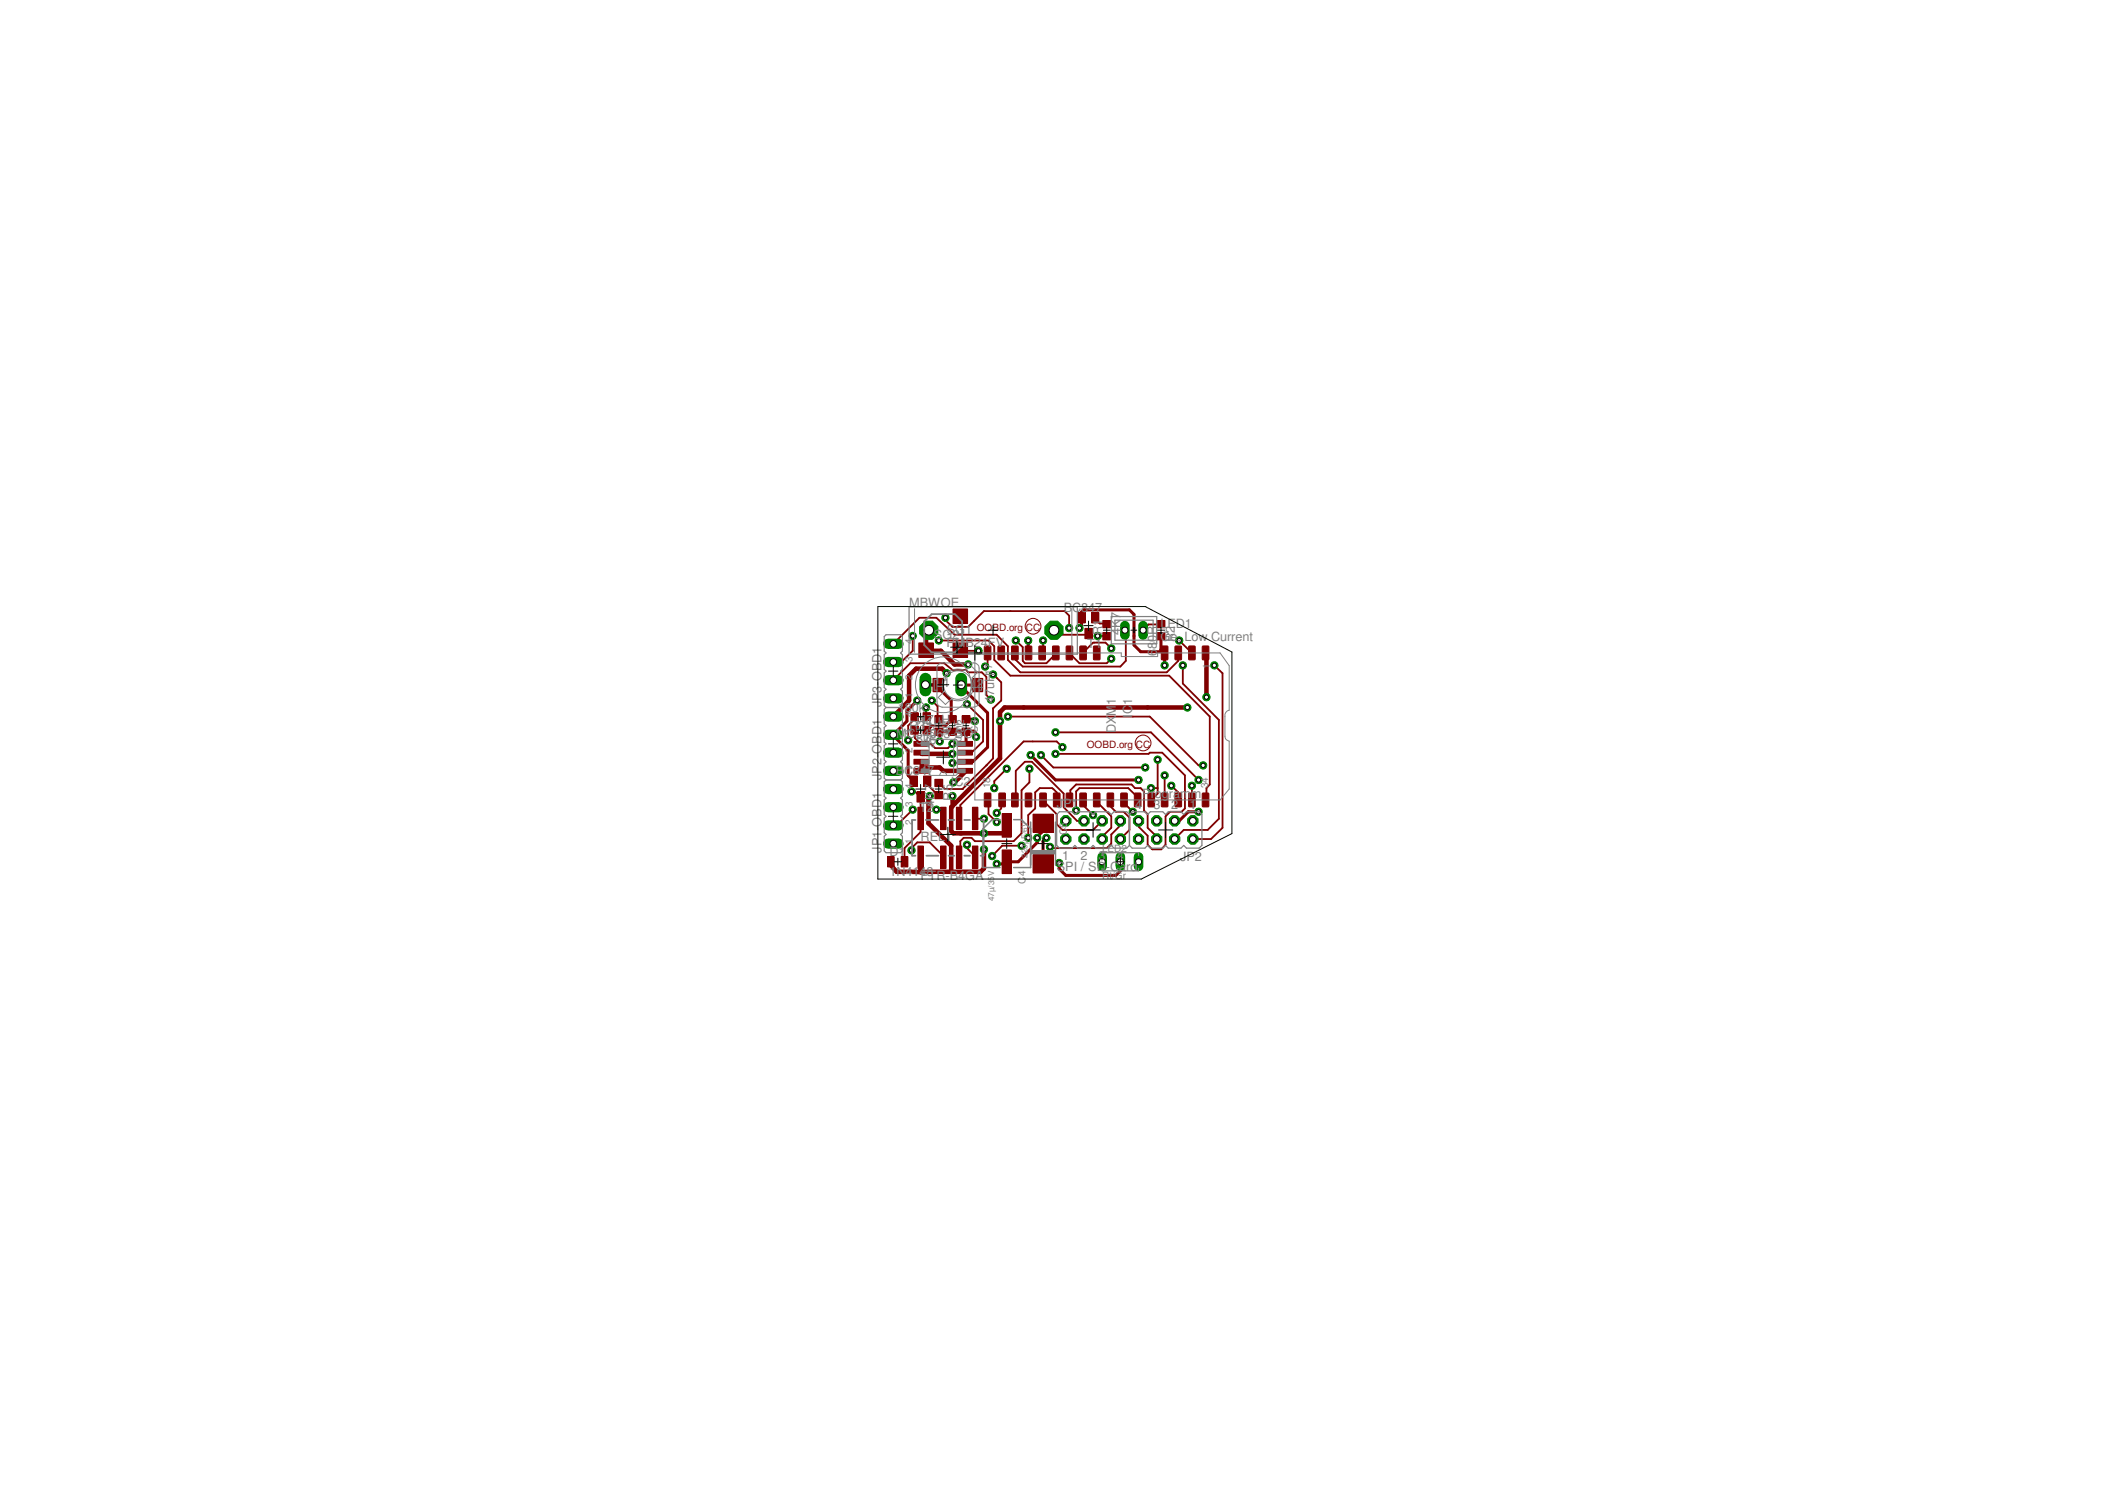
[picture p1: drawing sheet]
<svg xmlns="http://www.w3.org/2000/svg" width="297mm" height="210mm" viewBox="0 0 297 210" stroke-linecap="round" stroke-linejoin="round" font-family="sans-serif">
<defs><g id="words">
<g font-size="1.8" fill="#808080">
<text x="127" y="84.8">MBWOE</text>
<text x="130.4" y="89.2">SG2</text>
<text x="132.2" y="88.6">SG1</text>
<text x="148.5" y="85.5">BC847</text>
<text x="153.9" y="88.6" transform="rotate(-90 153.9 88.6)">R1</text>
<text x="156.5" y="88.6" transform="rotate(-90 156.5 88.6)">4K7</text>
<text x="162" y="87.8">LED1</text>
<text x="162" y="89.5">Ge, Low Current</text>
<text x="164.1" y="89.6" transform="rotate(-90 164.1 89.6)">R2</text>
<text x="132.2" y="90.3">PMB24FV</text>
<text x="151.8" y="90.6">T1</text>
<text x="161.5" y="91.6" transform="rotate(-90 161.5 91.6)">680R</text>
<text x="123.1" y="98.8" transform="rotate(-90 123.1 98.8)">JP3-OBD1</text>
<text x="125.4" y="99.4">180k</text>
<text x="127" y="102">R3</text>
<text x="127.9" y="101.3">R4</text>
<text x="128.5" y="101.1">47µH</text>
<text x="130.7" y="96">L1</text>
<text x="135.5" y="96.1">L2</text>
<text x="138.9" y="98.2" transform="rotate(-90 138.9 98.2)">47uH</text>
<text x="158.1" y="100.3" transform="rotate(-90 158.1 100.3)">IC1</text>
<text x="125.1" y="103">MC34063-SO</text>
<text x="127.9" y="103.9">5k6</text>
<text x="155.8" y="102.4" transform="rotate(-90 155.8 102.4)">DXM1</text>
<text x="123.1" y="108.9" transform="rotate(-90 123.1 108.9)">JP2-OBD1</text>
<text x="125.1" y="108.3">BC847</text>
<text x="128.4" y="113.4">T2</text>
<text x="130.5" y="112.7" transform="rotate(-90 130.5 112.7)">4K7</text>
<text x="132.8" y="109.8">IC2</text>
<text x="133" y="111.8" transform="rotate(-90 133 111.8)">R5</text>
<text x="147.6" y="112.9">JP1</text>
<text x="158.5" y="113">4</text>
<text x="159.5" y="111.5">Programm</text>
<text x="161.1" y="113">3</text>
<text x="163.6" y="113">2</text>
<text x="166.1" y="113">1</text>
<text x="123.1" y="119.1" transform="rotate(-90 123.1 119.1)">JP1-OBD1</text>
<text x="124.2" y="119.5">D1</text>
<text x="128.6" y="117.5">REL1</text>
<text x="124.2" y="122.4">1N4148</text>
<text x="128.6" y="122.9">FTR-B4GA</text>
<text x="147.6" y="121.6">SPI / SD-Card</text>
<text x="148.3" y="120.1">1</text>
<text x="150.9" y="120.1">2</text>
<text x="153.4" y="120.1">3</text>
<text x="156" y="120.1">4</text>
<text x="164.8" y="120.2">JP2</text>
</g>
<g font-size="1.4" fill="#808080">
<text x="127.4" y="89.9" transform="rotate(-90 127.4 89.9)">4</text>
<text x="127.4" y="95" transform="rotate(-90 127.4 95)">2</text>
<text x="127.4" y="92.5" transform="rotate(-90 127.4 92.5)">3</text>
<text x="138.6" y="94.2" transform="rotate(-90 138.6 94.2)">17</text>
<text x="169" y="93.5" transform="rotate(-90 169 93.5)">1</text>
<text x="127.4" y="100.1" transform="rotate(-90 127.4 100.1)">4</text>
<text x="127.4" y="97.5" transform="rotate(-90 127.4 97.5)">1</text>
<text x="127.4" y="107.7" transform="rotate(-90 127.4 107.7)">1</text>
<text x="127.4" y="105.2" transform="rotate(-90 127.4 105.2)">2</text>
<text x="127.4" y="102.6" transform="rotate(-90 127.4 102.6)">3</text>
<text x="130.5" y="104.4" transform="rotate(-90 130.5 104.4)">270pF</text>
<text x="132.4" y="103" transform="rotate(-90 132.4 103)">1µF</text>
<text x="132.8" y="102.3" transform="rotate(-90 132.8 102.3)">C1</text>
<text x="134.3" y="104.4" transform="rotate(-90 134.3 104.4)">100nF</text>
<text x="134.7" y="102.3" transform="rotate(-90 134.7 102.3)">C2</text>
<text x="136.6" y="102.3" transform="rotate(-90 136.6 102.3)">C3</text>
<text x="127.4" y="112.7" transform="rotate(-90 127.4 112.7)">3</text>
<text x="127.4" y="110.2" transform="rotate(-90 127.4 110.2)">4</text>
<text x="138.3" y="110.1" transform="rotate(-90 138.3 110.1)">18</text>
<text x="168.7" y="110.1" transform="rotate(-90 168.7 110.1)">34</text>
<text x="127.4" y="117.8" transform="rotate(-90 127.4 117.8)">1</text>
<text x="127.4" y="115.3" transform="rotate(-90 127.4 115.3)">2</text>
<text x="149" y="116.6" transform="rotate(-90 149 116.6)">C5</text>
<text x="153.9" y="119">LED2</text>
<text x="143.2" y="123.4" transform="rotate(-90 143.2 123.4)">C4</text>
<text x="153.9" y="122.8">Rt/Gr</text>
</g>
<g font-size="1.4" fill="#800000">
<text x="136.4" y="88.1">OOBD.org CC</text>
<text x="151.8" y="104.4">OOBD.org CC</text>
</g>
<g font-size="1.1" fill="#808080">
<text x="143.5" y="119.8" transform="rotate(-90 143.5 119.8)">220µF/6V</text>
<text x="138.9" y="125.9" transform="rotate(-90 138.9 125.9)">47µ/35V</text>
</g>
</g></defs>
<g fill="none" stroke="#800000" stroke-width=".14">
<circle cx="144.3" cy="87.5" r="1.1"/>
<circle cx="159.6" cy="103.8" r="1.1"/>
</g>
<path d="M127.6 107.3h2.1v.7h-2.1z" fill-rule="evenodd" fill="#800000"/>
<path d="M127.6 107.3h2.1v.7h-2.1z" fill="none" stroke="#800000" stroke-width=".14"/>
<path d="M127.6 106h2.1v.7h-2.1z" fill-rule="evenodd" fill="#800000"/>
<path d="M127.6 106h2.1v.7h-2.1z" fill="none" stroke="#800000" stroke-width=".14"/>
<path d="M127.6 104.8h2.1v.7h-2.1z" fill-rule="evenodd" fill="#800000"/>
<path d="M127.6 104.8h2.1v.7h-2.1z" fill="none" stroke="#800000" stroke-width=".14"/>
<path d="M127.6 103.5h2.1v.7h-2.1z" fill-rule="evenodd" fill="#800000"/>
<path d="M127.6 103.5h2.1v.7h-2.1z" fill="none" stroke="#800000" stroke-width=".14"/>
<path d="M133.8 103.5h2v.7h-2z" fill-rule="evenodd" fill="#800000"/>
<path d="M133.8 103.5h2v.7h-2z" fill="none" stroke="#800000" stroke-width=".14"/>
<path d="M133.8 104.8h2v.7h-2z" fill-rule="evenodd" fill="#800000"/>
<path d="M133.8 104.8h2v.7h-2z" fill="none" stroke="#800000" stroke-width=".14"/>
<path d="M133.8 106h2v.7h-2z" fill-rule="evenodd" fill="#800000"/>
<path d="M133.8 106h2v.7h-2z" fill="none" stroke="#800000" stroke-width=".14"/>
<path d="M133.8 107.3h2v.7h-2z" fill-rule="evenodd" fill="#800000"/>
<path d="M133.8 107.3h2v.7h-2z" fill="none" stroke="#800000" stroke-width=".14"/>
<path d="M132.5 99.9h1.1v1.1h-1.1z" fill-rule="evenodd" fill="#800000"/>
<path d="M132.5 99.9h1.1v1.1h-1.1z" fill="none" stroke="#800000" stroke-width=".14"/>
<path d="M132.5 101.7h1.1v1h-1.1z" fill-rule="evenodd" fill="#800000"/>
<path d="M132.5 101.7h1.1v1h-1.1z" fill="none" stroke="#800000" stroke-width=".14"/>
<path d="M134.4 99.9h1.1v1.1h-1.1z" fill-rule="evenodd" fill="#800000"/>
<path d="M134.4 99.9h1.1v1.1h-1.1z" fill="none" stroke="#800000" stroke-width=".14"/>
<path d="M134.4 101.7h1.1v1h-1.1z" fill-rule="evenodd" fill="#800000"/>
<path d="M134.4 101.7h1.1v1h-1.1z" fill="none" stroke="#800000" stroke-width=".14"/>
<path d="M130.6 99.9h1.1v1.1h-1.1z" fill-rule="evenodd" fill="#800000"/>
<path d="M130.6 99.9h1.1v1.1h-1.1z" fill="none" stroke="#800000" stroke-width=".14"/>
<path d="M130.6 101.7h1.1v1h-1.1z" fill-rule="evenodd" fill="#800000"/>
<path d="M130.6 101.7h1.1v1h-1.1z" fill="none" stroke="#800000" stroke-width=".14"/>
<path d="M127.2 101.4h1v1.1h-1z" fill-rule="evenodd" fill="#800000"/>
<path d="M127.2 101.4h1v1.1h-1z" fill="none" stroke="#800000" stroke-width=".14"/>
<path d="M128.9 101.4h1v1.1h-1z" fill-rule="evenodd" fill="#800000"/>
<path d="M128.9 101.4h1v1.1h-1z" fill="none" stroke="#800000" stroke-width=".14"/>
<path d="M137.5 90.3h.9v1.7l-.1 .2-.8-.1z" fill-rule="evenodd" fill="#800000"/>
<path d="M137.5 90.3h.9v1.7l-.1 .2-.8-.1z" fill="none" stroke="#800000" stroke-width=".14"/>
<path d="M139.4 90.3h.9v1.7l-.1 .2-.8-.1z" fill-rule="evenodd" fill="#800000"/>
<path d="M139.4 90.3h.9v1.7l-.1 .2-.8-.1z" fill="none" stroke="#800000" stroke-width=".14"/>
<path d="M141.3 90.3h.9v1.7l-.1 .2-.8-.1z" fill-rule="evenodd" fill="#800000"/>
<path d="M141.3 90.3h.9v1.7l-.1 .2-.8-.1z" fill="none" stroke="#800000" stroke-width=".14"/>
<path d="M143.2 90.3h.9v1.7l-.1 .2-.8-.1z" fill-rule="evenodd" fill="#800000"/>
<path d="M143.2 90.3h.9v1.7l-.1 .2-.8-.1z" fill="none" stroke="#800000" stroke-width=".14"/>
<path d="M145.1 90.3h.9v1.7l-.1 .2-.8-.1z" fill-rule="evenodd" fill="#800000"/>
<path d="M145.1 90.3h.9v1.7l-.1 .2-.8-.1z" fill="none" stroke="#800000" stroke-width=".14"/>
<path d="M147 90.3h.9v1.7l-.1 .2-.8-.1z" fill-rule="evenodd" fill="#800000"/>
<path d="M147 90.3h.9v1.7l-.1 .2-.8-.1z" fill="none" stroke="#800000" stroke-width=".14"/>
<path d="M148.9 90.3h.9v1.7l-.1 .2-.8-.1z" fill-rule="evenodd" fill="#800000"/>
<path d="M148.9 90.3h.9v1.7l-.1 .2-.8-.1z" fill="none" stroke="#800000" stroke-width=".14"/>
<path d="M150.8 90.3h.9v1.7l-.1 .2-.8-.1z" fill-rule="evenodd" fill="#800000"/>
<path d="M150.8 90.3h.9v1.7l-.1 .2-.8-.1z" fill="none" stroke="#800000" stroke-width=".14"/>
<path d="M152.7 90.3h.9v1.7l-.1 .2-.8-.1z" fill-rule="evenodd" fill="#800000"/>
<path d="M152.7 90.3h.9v1.7l-.1 .2-.8-.1z" fill="none" stroke="#800000" stroke-width=".14"/>
<path d="M162.2 90.3h.9v1.7l-.1 .2-.8-.1z" fill-rule="evenodd" fill="#800000"/>
<path d="M162.2 90.3h.9v1.7l-.1 .2-.8-.1z" fill="none" stroke="#800000" stroke-width=".14"/>
<path d="M164.1 90.3h.9v1.7l-.1 .2-.8-.1z" fill-rule="evenodd" fill="#800000"/>
<path d="M164.1 90.3h.9v1.7l-.1 .2-.8-.1z" fill="none" stroke="#800000" stroke-width=".14"/>
<path d="M166 90.3h.9v1.7l-.1 .2-.8-.1z" fill-rule="evenodd" fill="#800000"/>
<path d="M166 90.3h.9v1.7l-.1 .2-.8-.1z" fill="none" stroke="#800000" stroke-width=".14"/>
<path d="M167.9 90.3h.9v1.7l-.1 .2-.8-.1z" fill-rule="evenodd" fill="#800000"/>
<path d="M167.9 90.3h.9v1.7l-.1 .2-.8-.1z" fill="none" stroke="#800000" stroke-width=".14"/>
<path d="M137.5 110.8h.9v1.8l-.1 .1-.8-.1z" fill-rule="evenodd" fill="#800000"/>
<path d="M137.5 110.8h.9v1.8l-.1 .1-.8-.1z" fill="none" stroke="#800000" stroke-width=".14"/>
<path d="M139.5 110.8h.9v1.8l-.1 .1-.8-.1z" fill-rule="evenodd" fill="#800000"/>
<path d="M139.5 110.8h.9v1.8l-.1 .1-.8-.1z" fill="none" stroke="#800000" stroke-width=".14"/>
<path d="M141.3 110.8h.9v1.8l-.1 .1-.8-.1z" fill-rule="evenodd" fill="#800000"/>
<path d="M141.3 110.8h.9v1.8l-.1 .1-.8-.1z" fill="none" stroke="#800000" stroke-width=".14"/>
<path d="M143.2 110.8h.9v1.8l-.1 .1-.8-.1z" fill-rule="evenodd" fill="#800000"/>
<path d="M143.2 110.8h.9v1.8l-.1 .1-.8-.1z" fill="none" stroke="#800000" stroke-width=".14"/>
<path d="M145.2 110.8h.9v1.8l-.1 .1-.8-.1z" fill-rule="evenodd" fill="#800000"/>
<path d="M145.2 110.8h.9v1.8l-.1 .1-.8-.1z" fill="none" stroke="#800000" stroke-width=".14"/>
<path d="M147.1 110.8h.9v1.8l-.1 .1-.8-.1z" fill-rule="evenodd" fill="#800000"/>
<path d="M147.1 110.8h.9v1.8l-.1 .1-.8-.1z" fill="none" stroke="#800000" stroke-width=".14"/>
<path d="M148.9 110.8h.9v1.8l-.1 .1-.8-.1z" fill-rule="evenodd" fill="#800000"/>
<path d="M148.9 110.8h.9v1.8l-.1 .1-.8-.1z" fill="none" stroke="#800000" stroke-width=".14"/>
<path d="M150.8 110.8h.9v1.8l-.1 .1-.8-.1z" fill-rule="evenodd" fill="#800000"/>
<path d="M150.8 110.8h.9v1.8l-.1 .1-.8-.1z" fill="none" stroke="#800000" stroke-width=".14"/>
<path d="M152.7 110.8h.9v1.8l-.1 .1-.8-.1z" fill-rule="evenodd" fill="#800000"/>
<path d="M152.7 110.8h.9v1.8l-.1 .1-.8-.1z" fill="none" stroke="#800000" stroke-width=".14"/>
<path d="M154.6 110.8h.9v1.8l-.1 .1-.8-.1z" fill-rule="evenodd" fill="#800000"/>
<path d="M154.6 110.8h.9v1.8l-.1 .1-.8-.1z" fill="none" stroke="#800000" stroke-width=".14"/>
<path d="M156.5 110.8h.9v1.8l-.1 .1-.8-.1z" fill-rule="evenodd" fill="#800000"/>
<path d="M156.5 110.8h.9v1.8l-.1 .1-.8-.1z" fill="none" stroke="#800000" stroke-width=".14"/>
<path d="M158.4 110.8h.9v1.8l-.1 .1-.8-.1z" fill-rule="evenodd" fill="#800000"/>
<path d="M158.4 110.8h.9v1.8l-.1 .1-.8-.1z" fill="none" stroke="#800000" stroke-width=".14"/>
<path d="M160.3 110.8h.9v1.8l-.1 .1-.8-.1z" fill-rule="evenodd" fill="#800000"/>
<path d="M160.3 110.8h.9v1.8l-.1 .1-.8-.1z" fill="none" stroke="#800000" stroke-width=".14"/>
<path d="M162.2 110.8h.9v1.8l-.1 .1-.8-.1z" fill-rule="evenodd" fill="#800000"/>
<path d="M162.2 110.8h.9v1.8l-.1 .1-.8-.1z" fill="none" stroke="#800000" stroke-width=".14"/>
<path d="M164.1 110.8h.9v1.8l-.1 .1-.8-.1z" fill-rule="evenodd" fill="#800000"/>
<path d="M164.1 110.8h.9v1.8l-.1 .1-.8-.1z" fill="none" stroke="#800000" stroke-width=".14"/>
<path d="M166 110.8h.9v1.8l-.1 .1-.8-.1z" fill-rule="evenodd" fill="#800000"/>
<path d="M166 110.8h.9v1.8l-.1 .1-.8-.1z" fill="none" stroke="#800000" stroke-width=".14"/>
<path d="M167.9 110.8h.9v1.8l-.1 .1-.8-.1z" fill-rule="evenodd" fill="#800000"/>
<path d="M167.9 110.8h.9v1.8l-.1 .1-.8-.1z" fill="none" stroke="#800000" stroke-width=".14"/>
<path d="M161.6 86.7h1.1v1h-1.1z" fill-rule="evenodd" fill="#800000"/>
<path d="M161.6 86.7h1.1v1h-1.1z" fill="none" stroke="#800000" stroke-width=".14"/>
<path d="M161.6 88.3h1.1v1.1h-1.1z" fill-rule="evenodd" fill="#800000"/>
<path d="M161.6 88.3h1.1v1.1h-1.1z" fill="none" stroke="#800000" stroke-width=".14"/>
<path d="M128.1 110.6h1v1.4h-1z" fill-rule="evenodd" fill="#800000"/>
<path d="M128.1 110.6h1v1.4h-1z" fill="none" stroke="#800000" stroke-width=".14"/>
<path d="M127.1 108.4h1v1.4h-1z" fill-rule="evenodd" fill="#800000"/>
<path d="M127.1 108.4h1v1.4h-1z" fill="none" stroke="#800000" stroke-width=".14"/>
<path d="M129 108.4h1v1.4h-1z" fill-rule="evenodd" fill="#800000"/>
<path d="M129 108.4h1v1.4h-1z" fill="none" stroke="#800000" stroke-width=".14"/>
<path d="M151.5 87.8h1v1.4h-1z" fill-rule="evenodd" fill="#800000"/>
<path d="M151.5 87.8h1v1.4h-1z" fill="none" stroke="#800000" stroke-width=".14"/>
<path d="M150.5 85.6h1v1.4h-1z" fill-rule="evenodd" fill="#800000"/>
<path d="M150.5 85.6h1v1.4h-1z" fill="none" stroke="#800000" stroke-width=".14"/>
<path d="M152.4 85.6h1.1v1.4h-1.1z" fill-rule="evenodd" fill="#800000"/>
<path d="M152.4 85.6h1.1v1.4h-1.1z" fill="none" stroke="#800000" stroke-width=".14"/>
<path d="M130.6 108.8h1.1v1.1h-1.1z" fill-rule="evenodd" fill="#800000"/>
<path d="M130.6 108.8h1.1v1.1h-1.1z" fill="none" stroke="#800000" stroke-width=".14"/>
<path d="M130.6 110.5h1.1v1h-1.1z" fill-rule="evenodd" fill="#800000"/>
<path d="M130.6 110.5h1.1v1h-1.1z" fill="none" stroke="#800000" stroke-width=".14"/>
<path d="M154 88.3h1.1v1.1h-1.1z" fill-rule="evenodd" fill="#800000"/>
<path d="M154 88.3h1.1v1.1h-1.1z" fill="none" stroke="#800000" stroke-width=".14"/>
<path d="M154 86.7h1.1v1h-1.1z" fill-rule="evenodd" fill="#800000"/>
<path d="M154 86.7h1.1v1h-1.1z" fill="none" stroke="#800000" stroke-width=".14"/>
<path d="M123.9 119.6h1v1.5h-1z" fill-rule="evenodd" fill="#800000"/>
<path d="M123.9 119.6h1v1.5h-1z" fill="none" stroke="#800000" stroke-width=".14"/>
<path d="M125.9 119.6h.9v1.5h-.9z" fill-rule="evenodd" fill="#800000"/>
<path d="M125.9 119.6h.9v1.5h-.9z" fill="none" stroke="#800000" stroke-width=".14"/>
<path d="M128.9 99.5h1v1.1h-1z" fill-rule="evenodd" fill="#800000"/>
<path d="M128.9 99.5h1v1.1h-1z" fill="none" stroke="#800000" stroke-width=".14"/>
<path d="M127.2 99.5h1v1.1h-1z" fill-rule="evenodd" fill="#800000"/>
<path d="M127.2 99.5h1v1.1h-1z" fill="none" stroke="#800000" stroke-width=".14"/>
<path d="M144.3 113.7h2.8v2.5h-2.8z" fill-rule="evenodd" fill="#800000"/>
<path d="M144.3 113.7h2.8v2.5h-2.8z" fill="none" stroke="#800000" stroke-width=".14"/>
<path d="M144.3 119.4h2.8v2.5h-2.8z" fill-rule="evenodd" fill="#800000"/>
<path d="M144.3 119.4h2.8v2.5h-2.8z" fill="none" stroke="#800000" stroke-width=".14"/>
<path d="M140 113.6h1.2v3.3h-1.2z" fill-rule="evenodd" fill="#800000"/>
<path d="M140 113.6h1.2v3.3h-1.2z" fill="none" stroke="#800000" stroke-width=".14"/>
<path d="M140 118.7h1.2v3.3h-1.2z" fill-rule="evenodd" fill="#800000"/>
<path d="M140 118.7h1.2v3.3h-1.2z" fill="none" stroke="#800000" stroke-width=".14"/>
<path d="M128.2 112.7h.7v3.2h-.7z" fill-rule="evenodd" fill="#800000"/>
<path d="M128.2 112.7h.7v3.2h-.7z" fill="none" stroke="#800000" stroke-width=".14"/>
<path d="M131.4 112.7h.7v3.2h-.7z" fill-rule="evenodd" fill="#800000"/>
<path d="M131.4 112.7h.7v3.2h-.7z" fill="none" stroke="#800000" stroke-width=".14"/>
<path d="M133.6 112.7h.7v3.2h-.7z" fill-rule="evenodd" fill="#800000"/>
<path d="M133.6 112.7h.7v3.2h-.7z" fill="none" stroke="#800000" stroke-width=".14"/>
<path d="M135.8 112.7h.8v3.2h-.8z" fill-rule="evenodd" fill="#800000"/>
<path d="M135.8 112.7h.8v3.2h-.8z" fill="none" stroke="#800000" stroke-width=".14"/>
<path d="M128.2 118.2h.7v3.1h-.7z" fill-rule="evenodd" fill="#800000"/>
<path d="M128.2 118.2h.7v3.1h-.7z" fill="none" stroke="#800000" stroke-width=".14"/>
<path d="M131.4 118.2h.7v3.1h-.7z" fill-rule="evenodd" fill="#800000"/>
<path d="M131.4 118.2h.7v3.1h-.7z" fill="none" stroke="#800000" stroke-width=".14"/>
<path d="M133.6 118.2h.7v3.1h-.7z" fill-rule="evenodd" fill="#800000"/>
<path d="M133.6 118.2h.7v3.1h-.7z" fill="none" stroke="#800000" stroke-width=".14"/>
<path d="M135.8 118.2h.8v3.1h-.8z" fill-rule="evenodd" fill="#800000"/>
<path d="M135.8 118.2h.8v3.1h-.8z" fill="none" stroke="#800000" stroke-width=".14"/>
<path d="M128.3 89.8h2v2h-2z" fill-rule="evenodd" fill="#800000"/>
<path d="M128.3 89.8h2v2h-2z" fill="none" stroke="#800000" stroke-width=".14"/>
<path d="M133.1 89.8h2v2h-2z" fill-rule="evenodd" fill="#800000"/>
<path d="M133.1 89.8h2v2h-2z" fill="none" stroke="#800000" stroke-width=".14"/>
<path d="M133.1 85h2v2.1h-2z" fill-rule="evenodd" fill="#800000"/>
<path d="M133.1 85h2v2.1h-2z" fill="none" stroke="#800000" stroke-width=".14"/>
<path d="M130.3 94.7h1.4v1.9h-1.4z" fill-rule="evenodd" fill="#800000"/>
<path d="M130.3 94.7h1.4v1.9h-1.4z" fill="none" stroke="#800000" stroke-width=".14"/>
<path d="M135.8 94.7h1.4v1.9h-1.4z" fill-rule="evenodd" fill="#800000"/>
<path d="M135.8 94.7h1.4v1.9h-1.4z" fill="none" stroke="#800000" stroke-width=".14"/>
<g fill="none" stroke="#800000" stroke-width=".42">
<path d="M128.1 97.8l-1.4 1.5v1.4l-1.9 1.9v.1l2 2.1v3.5l.8 .8M131 95.7l-1.8-.1h1.4l2.2 2.2v2.6M136.5 95.7l-2.3-.1 .1 .3 3.6 3.7v4.8l-2.1 2h-.9M143.6 89.5v1.7M150.7 87.7l.3-.3v-1.9l.4-.3h6.3l.7 .6v4.3l.9 .9h2.8v-2M162.1 90.7l.5 .5M162.6 91.4v1.5M130.1 101.3l-.6 .7M131.1 102.1h4.9l.3 .3v.5M131.1 102.2l-.3 .1M131.2 102.1v1.4M132.8 100.5l-.8 .8"/>
<path d="M134.9 102.3v1.6M143.9 105.5l3.5 3.4h11.6M145.5 115.1v1.1l-.6 .6v.8l-2.7 2.8h-1.6M146.1 117l-.4 .5v3.1M167.4 113.4h-1.5l-1.2 1.2h-.7M139.2 120.6h1.1M156.5 120.4v1.2l-.7 .7h-7l-.9-1v-.8"/>
</g>
<g fill="none" stroke="#800000" stroke-width=".25">
<path d="M124.8 89.9l3.6-3.6h2.4l2.5 2.3h5.9l1.6 1.7v1.9l1.7 1.7h20.4l1.6-1.6v-1.1M124.8 95l2.3-2.4h4.8l1.1 1h1.9l.3 .3h1.9l.6 .6v2.6l.7 .6M127.5 88.8v2.1l-1.6 1.6h-1.1M129.3 90.8v.2M129.3 98.8v1.3h.1M129.7 88v.2M130.1 97.8l.8 .8v1.8l.2 .1M131.1 89.5h6.9l.8 .8v1.9l2.3 2.2h22.2l5.6 5.7v9.5l-.4 .5v1.5l-.1 .1M132 86.3v.3l1 .9h2.2l2.2-2.2h11.3l.6 .7v1.7M134.1 90.8v.1h2.5M135 98.3l2.3 2.2v3l-1.6 1.6h-.9M137.9 91.2v1.6l-.3 .3"/>
<path d="M138.7 94.2l1.1 1.1v2.5l-1.1 1.1M138.7 98.9h.1M138.7 98.9v7l-1 1M141.9 89.5l.9 .9v1.9l.3 .3h3l1.3-1.2v-.2M143.6 91.2h.1M145.7 89.5v1.7h-.2M147.2 88l.5 .6h4l.1-.1h.2M149.3 91.2l1.4 1.4h3.9l.6-.6M152.9 86.3v.1l.7 .7 1 .1M153.3 88.8l1.3 .1M155.2 90.6l-.8-.9h-1.7l-1.4 1.5M157.1 88l.1 .3v4l-.7 .8h-13.7l-.9-.9v-.8l-.2-.2"/>
<path d="M162.1 88.9v.1M162.1 87.2h-1.7l-.8 .8M162.7 91.2l-.1 .2M164.7 89.5l1.8 1.7M165.2 92.9v2.6l5 5v13.8l-1.5 1.6h-3.4l-1.3 1.3M169.6 92.9l1.1 1.1v21.6l-1.6 1.6h-2.5M127.3 118.7v-.3l.8-.8h1.7l1.9 1.9v.2M127.3 110.5h.5l.8 .8v4.9l-2.3 2.2 .1 2M127.5 113.1l-2.3 2.2h-.4M127.6 109.1h.1M127.7 102l.1 1.1 .8 .8h1.4l.6 .6h1.8l.6-.6M127.7 100.1l-.1 .1v.3l-.8 .8v2.1"/>
<path d="M128.6 106.4l.1 .2M129.4 102h.1M129.5 109.1v.5l1.4 1.4h.2M130.1 101.3h1.9M130.8 113.1h.8l.1 .1v1.1M131.1 102.1v.1M131.1 109.3l.8 .9h2.5M131.2 102.1l1.8 .1v-.1M132.8 100.4l.2 .1h-.2M134.7 102.1l.2 .2M134.8 103.9h.1M134.8 107.7l-.1 .1-.8 .9"/>
<path d="M134.9 100.5h.1M134.9 106.4h-.1l-.1 .2h-1.7M135 118v.4l1.1 1.1 .1 .2M136.2 114.3h1.2M137.7 106.9h.1M137.7 106.9l-3.3 3.3M137.9 111.7l.1 .1v1.9l1.2 1.1M140 111.7l-.2 .1v1.1l-.6 .6M140.6 107.4l-1.8 1.7v1M140.8 100.1h19.8l6.8 6.8h.6M141.7 111.7l.2-.1v-3.9l1.2-1.3h1l4.4 4.4v1.9l1.9 1.9h1M142.7 118.1h-2.7l-1.4 1.4"/>
<path d="M143.8 107.4v1.9l-1.1 1.1v6l-1.1 1.1h-5.5l-.4-.5h-1.1l-.5 .5v2l-.2 .2M145.4 105.5l1.7 1.7h12.8M145.7 115l-.2 .1M145.7 111.7l1.9 2v1.4l.8 .8h4.3l1.2-1.3M147.4 105.3h13l.2-.2h1.7l3.2 3.2v4.6l-.5 .5h-1.6l-.6 .6v4l-.6 .6h-1.3l-.6-.6v-1.3l-1.3-1.3v-.8M147.4 102.3h13.3l6.7 6.6M147.6 111.7v-1l-.7-.6h-1.7l-.6 .6v2.2l-1 .9v3.2M148.4 104.4l-.8-.9h-4.6l-8.9 8.9v1.8l-.2 .1M149.3 111.7l.2-.1v-1.2l.8-.8h7.7l.5 .5h.8l.5 .4v2.7l.5 .5v1.9l1.2 1.2v.4M151.3 111.7l.1 .1v.8l1.3 1.2M153.2 111.7l.1 .1v.3l1.9 1.9v1.6l-1.3 1.2v.4M155.1 111.7l.1 .1v.9l.6 .7h1.1l.8 .8v1.7l-1.2 1.3"/>
<path d="M156.5 114.6v.7l-1.3 1.2v1.3l-.6 .6h-7.8l-.2-.1M157 111.7v.4l1.2 1.3M158.9 111.7l-.1-.4-1.2-1.2h-6.9l-.4 .4v2.7M160.7 110.1h1M161.7 106.1v4.7l-.9 .9M162.6 108.3v3.4M163.6 109.7l.9 1v1M166.5 109.7v2M140.6 120.4l-.3 .2M147.9 120.5l.1 .1M148 121.5h.1"/>
</g>
<g fill="none" stroke="#800000" stroke-width=".63">
<path d="M129.3 91l.2-.1h1.9l1.9 1.9h2M129.7 88.2l-.4 .3v2.4M132.2 94l-.6-.6h-3.7l-.9 1v3.4l-2.2 2.3M165.8 98.8h-25.5l-.6 .6v6.5l-6.9 6.8M168.4 91.2l.1 .2v6M128.6 119.7v2.1M128.6 105.1l.1 .2h4.3M128.7 106.6v1.1h-.1M128.7 107.2h2.5l.5 .5h3.2l-1.6 1.6h-.2M129.8 111.2l-.1 .3v3.5l3.1 3.1v3.7M132.8 112.7v3.4l.3 .3h7.5v-1.1M132.8 112.7l.1 .1"/>
<path d="M133 111.2l.1 1.3M134.9 100.5h1.1l.1 .2M137.4 118.6v2.7l-.5 .5h-8.3M124.4 120.4v.4l.8 1h3.4"/>
</g>
<circle cx="166.6" cy="114.6" r=".78" fill="#008000"/>
<circle cx="166.6" cy="114.6" r=".78" fill="none" stroke="#008000" stroke-width=".14"/>
<circle cx="166.6" cy="114.6" r=".46" fill="#fff"/>
<circle cx="166.6" cy="114.6" r=".46" fill="none" stroke="#000" stroke-width=".14"/>
<circle cx="166.6" cy="117.2" r=".78" fill="#008000"/>
<circle cx="166.6" cy="117.2" r=".78" fill="none" stroke="#008000" stroke-width=".14"/>
<circle cx="166.6" cy="117.2" r=".46" fill="#fff"/>
<circle cx="166.6" cy="117.2" r=".46" fill="none" stroke="#000" stroke-width=".14"/>
<circle cx="164" cy="114.6" r=".78" fill="#008000"/>
<circle cx="164" cy="114.6" r=".78" fill="none" stroke="#008000" stroke-width=".14"/>
<circle cx="164" cy="114.6" r=".46" fill="#fff"/>
<circle cx="164" cy="114.6" r=".46" fill="none" stroke="#000" stroke-width=".14"/>
<circle cx="164" cy="117.2" r=".78" fill="#008000"/>
<circle cx="164" cy="117.2" r=".78" fill="none" stroke="#008000" stroke-width=".14"/>
<circle cx="164" cy="117.2" r=".46" fill="#fff"/>
<circle cx="164" cy="117.2" r=".46" fill="none" stroke="#000" stroke-width=".14"/>
<circle cx="161.5" cy="114.6" r=".78" fill="#008000"/>
<circle cx="161.5" cy="114.6" r=".78" fill="none" stroke="#008000" stroke-width=".14"/>
<circle cx="161.5" cy="114.6" r=".46" fill="#fff"/>
<circle cx="161.5" cy="114.6" r=".46" fill="none" stroke="#000" stroke-width=".14"/>
<circle cx="161.5" cy="117.2" r=".78" fill="#008000"/>
<circle cx="161.5" cy="117.2" r=".78" fill="none" stroke="#008000" stroke-width=".14"/>
<circle cx="161.5" cy="117.2" r=".46" fill="#fff"/>
<circle cx="161.5" cy="117.2" r=".46" fill="none" stroke="#000" stroke-width=".14"/>
<circle cx="159" cy="117.2" r=".78" fill="#008000"/>
<circle cx="159" cy="117.2" r=".78" fill="none" stroke="#008000" stroke-width=".14"/>
<circle cx="159" cy="117.2" r=".46" fill="#fff"/>
<circle cx="159" cy="117.2" r=".46" fill="none" stroke="#000" stroke-width=".14"/>
<circle cx="159" cy="114.6" r=".78" fill="#008000"/>
<circle cx="159" cy="114.6" r=".78" fill="none" stroke="#008000" stroke-width=".14"/>
<circle cx="159" cy="114.6" r=".46" fill="#fff"/>
<circle cx="159" cy="114.6" r=".46" fill="none" stroke="#000" stroke-width=".14"/>
<path d="M129.2 94.8v1.6" fill="none" stroke="#008000" stroke-width="1.7"/>
<circle cx="129.2" cy="95.6" r=".55" fill="#fff"/>
<circle cx="129.2" cy="95.6" r=".55" fill="none" stroke="#000" stroke-width=".14"/>
<path d="M134.2 94.8v1.6" fill="none" stroke="#008000" stroke-width="1.7"/>
<circle cx="134.2" cy="95.6" r=".55" fill="#fff"/>
<circle cx="134.2" cy="95.6" r=".55" fill="none" stroke="#000" stroke-width=".14"/>
<path d="M124 117.8h1.5" fill="none" stroke="#008000" stroke-width="1.4"/>
<circle cx="124.8" cy="117.8" r=".46" fill="#fff"/>
<circle cx="124.8" cy="117.8" r=".46" fill="none" stroke="#000" stroke-width=".14"/>
<path d="M124 115.3h1.5" fill="none" stroke="#008000" stroke-width="1.4"/>
<circle cx="124.8" cy="115.3" r=".46" fill="#fff"/>
<circle cx="124.8" cy="115.3" r=".46" fill="none" stroke="#000" stroke-width=".14"/>
<path d="M124 112.7h1.5" fill="none" stroke="#008000" stroke-width="1.4"/>
<circle cx="124.8" cy="112.7" r=".46" fill="#fff"/>
<circle cx="124.8" cy="112.7" r=".46" fill="none" stroke="#000" stroke-width=".14"/>
<path d="M124 110.2h1.5" fill="none" stroke="#008000" stroke-width="1.4"/>
<circle cx="124.8" cy="110.2" r=".46" fill="#fff"/>
<circle cx="124.8" cy="110.2" r=".46" fill="none" stroke="#000" stroke-width=".14"/>
<path d="M124 97.5h1.5" fill="none" stroke="#008000" stroke-width="1.4"/>
<circle cx="124.8" cy="97.5" r=".46" fill="#fff"/>
<circle cx="124.8" cy="97.5" r=".46" fill="none" stroke="#000" stroke-width=".14"/>
<path d="M124 95h1.5" fill="none" stroke="#008000" stroke-width="1.4"/>
<circle cx="124.8" cy="95" r=".46" fill="#fff"/>
<circle cx="124.8" cy="95" r=".46" fill="none" stroke="#000" stroke-width=".14"/>
<path d="M124 92.5h1.5" fill="none" stroke="#008000" stroke-width="1.4"/>
<circle cx="124.8" cy="92.5" r=".46" fill="#fff"/>
<circle cx="124.8" cy="92.5" r=".46" fill="none" stroke="#000" stroke-width=".14"/>
<path d="M124 89.9h1.5" fill="none" stroke="#008000" stroke-width="1.4"/>
<circle cx="124.8" cy="89.9" r=".46" fill="#fff"/>
<circle cx="124.8" cy="89.9" r=".46" fill="none" stroke="#000" stroke-width=".14"/>
<path d="M124 107.7h1.5" fill="none" stroke="#008000" stroke-width="1.4"/>
<circle cx="124.8" cy="107.7" r=".46" fill="#fff"/>
<circle cx="124.8" cy="107.7" r=".46" fill="none" stroke="#000" stroke-width=".14"/>
<path d="M124 105.1h1.5" fill="none" stroke="#008000" stroke-width="1.4"/>
<circle cx="124.8" cy="105.1" r=".46" fill="#fff"/>
<circle cx="124.8" cy="105.1" r=".46" fill="none" stroke="#000" stroke-width=".14"/>
<path d="M124 102.6h1.5" fill="none" stroke="#008000" stroke-width="1.4"/>
<circle cx="124.8" cy="102.6" r=".46" fill="#fff"/>
<circle cx="124.8" cy="102.6" r=".46" fill="none" stroke="#000" stroke-width=".14"/>
<path d="M124 100.1h1.5" fill="none" stroke="#008000" stroke-width="1.4"/>
<circle cx="124.8" cy="100.1" r=".46" fill="#fff"/>
<circle cx="124.8" cy="100.1" r=".46" fill="none" stroke="#000" stroke-width=".14"/>
<circle cx="148.8" cy="117.2" r=".78" fill="#008000"/>
<circle cx="148.8" cy="117.2" r=".78" fill="none" stroke="#008000" stroke-width=".14"/>
<circle cx="148.8" cy="117.2" r=".46" fill="#fff"/>
<circle cx="148.8" cy="117.2" r=".46" fill="none" stroke="#000" stroke-width=".14"/>
<circle cx="148.8" cy="114.6" r=".78" fill="#008000"/>
<circle cx="148.8" cy="114.6" r=".78" fill="none" stroke="#008000" stroke-width=".14"/>
<circle cx="148.8" cy="114.6" r=".46" fill="#fff"/>
<circle cx="148.8" cy="114.6" r=".46" fill="none" stroke="#000" stroke-width=".14"/>
<circle cx="151.4" cy="117.2" r=".78" fill="#008000"/>
<circle cx="151.4" cy="117.2" r=".78" fill="none" stroke="#008000" stroke-width=".14"/>
<circle cx="151.4" cy="117.2" r=".46" fill="#fff"/>
<circle cx="151.4" cy="117.2" r=".46" fill="none" stroke="#000" stroke-width=".14"/>
<circle cx="151.4" cy="114.6" r=".78" fill="#008000"/>
<circle cx="151.4" cy="114.6" r=".78" fill="none" stroke="#008000" stroke-width=".14"/>
<circle cx="151.4" cy="114.6" r=".46" fill="#fff"/>
<circle cx="151.4" cy="114.6" r=".46" fill="none" stroke="#000" stroke-width=".14"/>
<circle cx="153.9" cy="117.2" r=".78" fill="#008000"/>
<circle cx="153.9" cy="117.2" r=".78" fill="none" stroke="#008000" stroke-width=".14"/>
<circle cx="153.9" cy="117.2" r=".46" fill="#fff"/>
<circle cx="153.9" cy="117.2" r=".46" fill="none" stroke="#000" stroke-width=".14"/>
<circle cx="153.9" cy="114.6" r=".78" fill="#008000"/>
<circle cx="153.9" cy="114.6" r=".78" fill="none" stroke="#008000" stroke-width=".14"/>
<circle cx="153.9" cy="114.6" r=".46" fill="#fff"/>
<circle cx="153.9" cy="114.6" r=".46" fill="none" stroke="#000" stroke-width=".14"/>
<circle cx="156.5" cy="114.6" r=".78" fill="#008000"/>
<circle cx="156.5" cy="114.6" r=".78" fill="none" stroke="#008000" stroke-width=".14"/>
<circle cx="156.5" cy="114.6" r=".46" fill="#fff"/>
<circle cx="156.5" cy="114.6" r=".46" fill="none" stroke="#000" stroke-width=".14"/>
<circle cx="156.5" cy="117.2" r=".78" fill="#008000"/>
<circle cx="156.5" cy="117.2" r=".78" fill="none" stroke="#008000" stroke-width=".14"/>
<circle cx="156.5" cy="117.2" r=".46" fill="#fff"/>
<circle cx="156.5" cy="117.2" r=".46" fill="none" stroke="#000" stroke-width=".14"/>
<path d="M153.9 119.7v1.3" fill="none" stroke="#008000" stroke-width="1.4"/>
<circle cx="153.9" cy="120.4" r=".43" fill="#fff"/>
<circle cx="153.9" cy="120.4" r=".43" fill="none" stroke="#000" stroke-width=".14"/>
<path d="M156.5 119.7v1.3" fill="none" stroke="#008000" stroke-width="1.4"/>
<circle cx="156.5" cy="120.4" r=".43" fill="#fff"/>
<circle cx="156.5" cy="120.4" r=".43" fill="none" stroke="#000" stroke-width=".14"/>
<path d="M159 119.7v1.3" fill="none" stroke="#008000" stroke-width="1.4"/>
<circle cx="159" cy="120.4" r=".43" fill="#fff"/>
<circle cx="159" cy="120.4" r=".43" fill="none" stroke="#000" stroke-width=".14"/>
<path d="M157.1 87.4v1.3" fill="none" stroke="#008000" stroke-width="1.4"/>
<circle cx="157.1" cy="88" r=".43" fill="#fff"/>
<circle cx="157.1" cy="88" r=".43" fill="none" stroke="#000" stroke-width=".14"/>
<path d="M159.6 87.4v1.3" fill="none" stroke="#008000" stroke-width="1.4"/>
<circle cx="159.6" cy="88" r=".43" fill="#fff"/>
<circle cx="159.6" cy="88" r=".43" fill="none" stroke="#000" stroke-width=".14"/>
<circle cx="129.7" cy="88" r="1.37" fill="#008000"/>
<circle cx="129.7" cy="88" r="1.37" fill="none" stroke="#008000" stroke-width=".14"/>
<circle cx="129.7" cy="88" r=".68" fill="#fff"/>
<circle cx="129.7" cy="88" r=".68" fill="none" stroke="#000" stroke-width=".14"/>
<circle cx="147.2" cy="88" r="1.37" fill="#008000"/>
<circle cx="147.2" cy="88" r="1.37" fill="none" stroke="#008000" stroke-width=".14"/>
<circle cx="147.2" cy="88" r=".68" fill="#fff"/>
<circle cx="147.2" cy="88" r=".68" fill="none" stroke="#000" stroke-width=".14"/>
<circle cx="139.2" cy="120.6" r=".51" fill="#008000"/>
<circle cx="139.2" cy="120.6" r=".51" fill="none" stroke="#008000" stroke-width=".14"/>
<circle cx="139.2" cy="120.6" r=".3" fill="#fff"/>
<circle cx="139.2" cy="120.6" r=".3" fill="none" stroke="#000" stroke-width=".14"/>
<circle cx="128.1" cy="97.8" r=".51" fill="#008000"/>
<circle cx="128.1" cy="97.8" r=".51" fill="none" stroke="#008000" stroke-width=".14"/>
<circle cx="128.1" cy="97.8" r=".3" fill="#fff"/>
<circle cx="128.1" cy="97.8" r=".3" fill="none" stroke="#000" stroke-width=".14"/>
<circle cx="144.9" cy="117" r=".51" fill="#008000"/>
<circle cx="144.9" cy="117" r=".51" fill="none" stroke="#008000" stroke-width=".14"/>
<circle cx="144.9" cy="117" r=".3" fill="#fff"/>
<circle cx="144.9" cy="117" r=".3" fill="none" stroke="#000" stroke-width=".14"/>
<circle cx="162.6" cy="92.9" r=".51" fill="#008000"/>
<circle cx="162.6" cy="92.9" r=".51" fill="none" stroke="#008000" stroke-width=".14"/>
<circle cx="162.6" cy="92.9" r=".3" fill="#fff"/>
<circle cx="162.6" cy="92.9" r=".3" fill="none" stroke="#000" stroke-width=".14"/>
<circle cx="167.4" cy="113.4" r=".51" fill="#008000"/>
<circle cx="167.4" cy="113.4" r=".51" fill="none" stroke="#008000" stroke-width=".14"/>
<circle cx="167.4" cy="113.4" r=".3" fill="#fff"/>
<circle cx="167.4" cy="113.4" r=".3" fill="none" stroke="#000" stroke-width=".14"/>
<circle cx="150.7" cy="87.7" r=".51" fill="#008000"/>
<circle cx="150.7" cy="87.7" r=".51" fill="none" stroke="#008000" stroke-width=".14"/>
<circle cx="150.7" cy="87.7" r=".3" fill="#fff"/>
<circle cx="150.7" cy="87.7" r=".3" fill="none" stroke="#000" stroke-width=".14"/>
<circle cx="147.9" cy="120.5" r=".51" fill="#008000"/>
<circle cx="147.9" cy="120.5" r=".51" fill="none" stroke="#008000" stroke-width=".14"/>
<circle cx="147.9" cy="120.5" r=".3" fill="#fff"/>
<circle cx="147.9" cy="120.5" r=".3" fill="none" stroke="#000" stroke-width=".14"/>
<circle cx="136.3" cy="102.9" r=".51" fill="#008000"/>
<circle cx="136.3" cy="102.9" r=".51" fill="none" stroke="#008000" stroke-width=".14"/>
<circle cx="136.3" cy="102.9" r=".3" fill="#fff"/>
<circle cx="136.3" cy="102.9" r=".3" fill="none" stroke="#000" stroke-width=".14"/>
<circle cx="131.2" cy="103.5" r=".51" fill="#008000"/>
<circle cx="131.2" cy="103.5" r=".51" fill="none" stroke="#008000" stroke-width=".14"/>
<circle cx="131.2" cy="103.5" r=".3" fill="#fff"/>
<circle cx="131.2" cy="103.5" r=".3" fill="none" stroke="#000" stroke-width=".14"/>
<circle cx="130.1" cy="97.8" r=".51" fill="#008000"/>
<circle cx="130.1" cy="97.8" r=".51" fill="none" stroke="#008000" stroke-width=".14"/>
<circle cx="130.1" cy="97.8" r=".3" fill="#fff"/>
<circle cx="130.1" cy="97.8" r=".3" fill="none" stroke="#000" stroke-width=".14"/>
<circle cx="135" cy="98.3" r=".51" fill="#008000"/>
<circle cx="135" cy="98.3" r=".51" fill="none" stroke="#008000" stroke-width=".14"/>
<circle cx="135" cy="98.3" r=".3" fill="#fff"/>
<circle cx="135" cy="98.3" r=".3" fill="none" stroke="#000" stroke-width=".14"/>
<circle cx="133.1" cy="109.3" r=".51" fill="#008000"/>
<circle cx="133.1" cy="109.3" r=".51" fill="none" stroke="#008000" stroke-width=".14"/>
<circle cx="133.1" cy="109.3" r=".3" fill="#fff"/>
<circle cx="133.1" cy="109.3" r=".3" fill="none" stroke="#000" stroke-width=".14"/>
<circle cx="133" cy="103.9" r=".51" fill="#008000"/>
<circle cx="133" cy="103.9" r=".51" fill="none" stroke="#008000" stroke-width=".14"/>
<circle cx="133" cy="103.9" r=".3" fill="#fff"/>
<circle cx="133" cy="103.9" r=".3" fill="none" stroke="#000" stroke-width=".14"/>
<circle cx="127.3" cy="118.7" r=".51" fill="#008000"/>
<circle cx="127.3" cy="118.7" r=".51" fill="none" stroke="#008000" stroke-width=".14"/>
<circle cx="127.3" cy="118.7" r=".3" fill="#fff"/>
<circle cx="127.3" cy="118.7" r=".3" fill="none" stroke="#000" stroke-width=".14"/>
<circle cx="127.5" cy="113.1" r=".51" fill="#008000"/>
<circle cx="127.5" cy="113.1" r=".51" fill="none" stroke="#008000" stroke-width=".14"/>
<circle cx="127.5" cy="113.1" r=".3" fill="#fff"/>
<circle cx="127.5" cy="113.1" r=".3" fill="none" stroke="#000" stroke-width=".14"/>
<circle cx="130.8" cy="113.1" r=".51" fill="#008000"/>
<circle cx="130.8" cy="113.1" r=".51" fill="none" stroke="#008000" stroke-width=".14"/>
<circle cx="130.8" cy="113.1" r=".3" fill="#fff"/>
<circle cx="130.8" cy="113.1" r=".3" fill="none" stroke="#000" stroke-width=".14"/>
<circle cx="137.4" cy="118.6" r=".51" fill="#008000"/>
<circle cx="137.4" cy="118.6" r=".51" fill="none" stroke="#008000" stroke-width=".14"/>
<circle cx="137.4" cy="118.6" r=".3" fill="#fff"/>
<circle cx="137.4" cy="118.6" r=".3" fill="none" stroke="#000" stroke-width=".14"/>
<circle cx="129.8" cy="111.2" r=".51" fill="#008000"/>
<circle cx="129.8" cy="111.2" r=".51" fill="none" stroke="#008000" stroke-width=".14"/>
<circle cx="129.8" cy="111.2" r=".3" fill="#fff"/>
<circle cx="129.8" cy="111.2" r=".3" fill="none" stroke="#000" stroke-width=".14"/>
<circle cx="135.2" cy="92.8" r=".51" fill="#008000"/>
<circle cx="135.2" cy="92.8" r=".51" fill="none" stroke="#008000" stroke-width=".14"/>
<circle cx="135.2" cy="92.8" r=".3" fill="#fff"/>
<circle cx="135.2" cy="92.8" r=".3" fill="none" stroke="#000" stroke-width=".14"/>
<circle cx="132.2" cy="94" r=".51" fill="#008000"/>
<circle cx="132.2" cy="94" r=".51" fill="none" stroke="#008000" stroke-width=".14"/>
<circle cx="132.2" cy="94" r=".3" fill="#fff"/>
<circle cx="132.2" cy="94" r=".3" fill="none" stroke="#000" stroke-width=".14"/>
<circle cx="131.1" cy="89.5" r=".51" fill="#008000"/>
<circle cx="131.1" cy="89.5" r=".51" fill="none" stroke="#008000" stroke-width=".14"/>
<circle cx="131.1" cy="89.5" r=".3" fill="#fff"/>
<circle cx="131.1" cy="89.5" r=".3" fill="none" stroke="#000" stroke-width=".14"/>
<circle cx="166.4" cy="109.7" r=".51" fill="#008000"/>
<circle cx="166.4" cy="109.7" r=".51" fill="none" stroke="#008000" stroke-width=".14"/>
<circle cx="166.4" cy="109.7" r=".3" fill="#fff"/>
<circle cx="166.4" cy="109.7" r=".3" fill="none" stroke="#000" stroke-width=".14"/>
<circle cx="168" cy="106.9" r=".51" fill="#008000"/>
<circle cx="168" cy="106.9" r=".51" fill="none" stroke="#008000" stroke-width=".14"/>
<circle cx="168" cy="106.9" r=".3" fill="#fff"/>
<circle cx="168" cy="106.9" r=".3" fill="none" stroke="#000" stroke-width=".14"/>
<circle cx="140.8" cy="100.1" r=".51" fill="#008000"/>
<circle cx="140.8" cy="100.1" r=".51" fill="none" stroke="#008000" stroke-width=".14"/>
<circle cx="140.8" cy="100.1" r=".3" fill="#fff"/>
<circle cx="140.8" cy="100.1" r=".3" fill="none" stroke="#000" stroke-width=".14"/>
<circle cx="138.4" cy="97.7" r=".51" fill="#008000"/>
<circle cx="138.4" cy="97.7" r=".51" fill="none" stroke="#008000" stroke-width=".14"/>
<circle cx="138.4" cy="97.7" r=".3" fill="#fff"/>
<circle cx="138.4" cy="97.7" r=".3" fill="none" stroke="#000" stroke-width=".14"/>
<circle cx="164.7" cy="89.5" r=".51" fill="#008000"/>
<circle cx="164.7" cy="89.5" r=".51" fill="none" stroke="#008000" stroke-width=".14"/>
<circle cx="164.7" cy="89.5" r=".3" fill="#fff"/>
<circle cx="164.7" cy="89.5" r=".3" fill="none" stroke="#000" stroke-width=".14"/>
<circle cx="149.3" cy="87.7" r=".51" fill="#008000"/>
<circle cx="149.3" cy="87.7" r=".51" fill="none" stroke="#008000" stroke-width=".14"/>
<circle cx="149.3" cy="87.7" r=".3" fill="#fff"/>
<circle cx="149.3" cy="87.7" r=".3" fill="none" stroke="#000" stroke-width=".14"/>
<circle cx="132" cy="86.3" r=".51" fill="#008000"/>
<circle cx="132" cy="86.3" r=".51" fill="none" stroke="#008000" stroke-width=".14"/>
<circle cx="132" cy="86.3" r=".3" fill="#fff"/>
<circle cx="132" cy="86.3" r=".3" fill="none" stroke="#000" stroke-width=".14"/>
<circle cx="127.5" cy="88.8" r=".51" fill="#008000"/>
<circle cx="127.5" cy="88.8" r=".51" fill="none" stroke="#008000" stroke-width=".14"/>
<circle cx="127.5" cy="88.8" r=".3" fill="#fff"/>
<circle cx="127.5" cy="88.8" r=".3" fill="none" stroke="#000" stroke-width=".14"/>
<circle cx="143.6" cy="89.5" r=".51" fill="#008000"/>
<circle cx="143.6" cy="89.5" r=".51" fill="none" stroke="#008000" stroke-width=".14"/>
<circle cx="143.6" cy="89.5" r=".3" fill="#fff"/>
<circle cx="143.6" cy="89.5" r=".3" fill="none" stroke="#000" stroke-width=".14"/>
<circle cx="146.1" cy="117" r=".51" fill="#008000"/>
<circle cx="146.1" cy="117" r=".51" fill="none" stroke="#008000" stroke-width=".14"/>
<circle cx="146.1" cy="117" r=".3" fill="#fff"/>
<circle cx="146.1" cy="117" r=".3" fill="none" stroke="#000" stroke-width=".14"/>
<circle cx="159" cy="108.9" r=".51" fill="#008000"/>
<circle cx="159" cy="108.9" r=".51" fill="none" stroke="#008000" stroke-width=".14"/>
<circle cx="159" cy="108.9" r=".3" fill="#fff"/>
<circle cx="159" cy="108.9" r=".3" fill="none" stroke="#000" stroke-width=".14"/>
<circle cx="143.9" cy="105.5" r=".51" fill="#008000"/>
<circle cx="143.9" cy="105.5" r=".51" fill="none" stroke="#008000" stroke-width=".14"/>
<circle cx="143.9" cy="105.5" r=".3" fill="#fff"/>
<circle cx="143.9" cy="105.5" r=".3" fill="none" stroke="#000" stroke-width=".14"/>
<circle cx="155.2" cy="90.6" r=".51" fill="#008000"/>
<circle cx="155.2" cy="90.6" r=".51" fill="none" stroke="#008000" stroke-width=".14"/>
<circle cx="155.2" cy="90.6" r=".3" fill="#fff"/>
<circle cx="155.2" cy="90.6" r=".3" fill="none" stroke="#000" stroke-width=".14"/>
<circle cx="169.6" cy="92.9" r=".51" fill="#008000"/>
<circle cx="169.6" cy="92.9" r=".51" fill="none" stroke="#008000" stroke-width=".14"/>
<circle cx="169.6" cy="92.9" r=".3" fill="#fff"/>
<circle cx="169.6" cy="92.9" r=".3" fill="none" stroke="#000" stroke-width=".14"/>
<circle cx="155.2" cy="92" r=".51" fill="#008000"/>
<circle cx="155.2" cy="92" r=".51" fill="none" stroke="#008000" stroke-width=".14"/>
<circle cx="155.2" cy="92" r=".3" fill="#fff"/>
<circle cx="155.2" cy="92" r=".3" fill="none" stroke="#000" stroke-width=".14"/>
<circle cx="165.2" cy="92.9" r=".51" fill="#008000"/>
<circle cx="165.2" cy="92.9" r=".51" fill="none" stroke="#008000" stroke-width=".14"/>
<circle cx="165.2" cy="92.9" r=".3" fill="#fff"/>
<circle cx="165.2" cy="92.9" r=".3" fill="none" stroke="#000" stroke-width=".14"/>
<circle cx="152.6" cy="113.8" r=".51" fill="#008000"/>
<circle cx="152.6" cy="113.8" r=".51" fill="none" stroke="#008000" stroke-width=".14"/>
<circle cx="152.6" cy="113.8" r=".3" fill="#fff"/>
<circle cx="152.6" cy="113.8" r=".3" fill="none" stroke="#000" stroke-width=".14"/>
<circle cx="137.4" cy="116.4" r=".51" fill="#008000"/>
<circle cx="137.4" cy="116.4" r=".51" fill="none" stroke="#008000" stroke-width=".14"/>
<circle cx="137.4" cy="116.4" r=".3" fill="#fff"/>
<circle cx="137.4" cy="116.4" r=".3" fill="none" stroke="#000" stroke-width=".14"/>
<circle cx="136.1" cy="100.7" r=".51" fill="#008000"/>
<circle cx="136.1" cy="100.7" r=".51" fill="none" stroke="#008000" stroke-width=".14"/>
<circle cx="136.1" cy="100.7" r=".3" fill="#fff"/>
<circle cx="136.1" cy="100.7" r=".3" fill="none" stroke="#000" stroke-width=".14"/>
<circle cx="139.6" cy="100.7" r=".51" fill="#008000"/>
<circle cx="139.6" cy="100.7" r=".51" fill="none" stroke="#008000" stroke-width=".14"/>
<circle cx="139.7" cy="100.7" r=".3" fill="#fff"/>
<circle cx="139.7" cy="100.7" r=".3" fill="none" stroke="#000" stroke-width=".14"/>
<circle cx="168.5" cy="97.4" r=".51" fill="#008000"/>
<circle cx="168.5" cy="97.4" r=".51" fill="none" stroke="#008000" stroke-width=".14"/>
<circle cx="168.5" cy="97.4" r=".3" fill="#fff"/>
<circle cx="168.5" cy="97.4" r=".3" fill="none" stroke="#000" stroke-width=".14"/>
<circle cx="165.8" cy="98.8" r=".51" fill="#008000"/>
<circle cx="165.8" cy="98.8" r=".51" fill="none" stroke="#008000" stroke-width=".14"/>
<circle cx="165.8" cy="98.8" r=".3" fill="#fff"/>
<circle cx="165.8" cy="98.8" r=".3" fill="none" stroke="#000" stroke-width=".14"/>
<circle cx="133" cy="105.3" r=".51" fill="#008000"/>
<circle cx="133" cy="105.3" r=".51" fill="none" stroke="#008000" stroke-width=".14"/>
<circle cx="133" cy="105.3" r=".3" fill="#fff"/>
<circle cx="133" cy="105.3" r=".3" fill="none" stroke="#000" stroke-width=".14"/>
<circle cx="133" cy="111.2" r=".51" fill="#008000"/>
<circle cx="133" cy="111.2" r=".51" fill="none" stroke="#008000" stroke-width=".14"/>
<circle cx="133" cy="111.2" r=".3" fill="#fff"/>
<circle cx="133" cy="111.2" r=".3" fill="none" stroke="#000" stroke-width=".14"/>
<circle cx="143.6" cy="117" r=".51" fill="#008000"/>
<circle cx="143.6" cy="117" r=".51" fill="none" stroke="#008000" stroke-width=".14"/>
<circle cx="143.6" cy="117" r=".3" fill="#fff"/>
<circle cx="143.6" cy="117" r=".3" fill="none" stroke="#000" stroke-width=".14"/>
<circle cx="146.6" cy="118.3" r=".51" fill="#008000"/>
<circle cx="146.6" cy="118.3" r=".51" fill="none" stroke="#008000" stroke-width=".14"/>
<circle cx="146.6" cy="118.3" r=".3" fill="#fff"/>
<circle cx="146.6" cy="118.3" r=".3" fill="none" stroke="#000" stroke-width=".14"/>
<circle cx="139.2" cy="113.5" r=".51" fill="#008000"/>
<circle cx="139.2" cy="113.5" r=".51" fill="none" stroke="#008000" stroke-width=".14"/>
<circle cx="139.2" cy="113.5" r=".3" fill="#fff"/>
<circle cx="139.2" cy="113.5" r=".3" fill="none" stroke="#000" stroke-width=".14"/>
<circle cx="139.2" cy="114.8" r=".51" fill="#008000"/>
<circle cx="139.2" cy="114.8" r=".51" fill="none" stroke="#008000" stroke-width=".14"/>
<circle cx="139.2" cy="114.8" r=".3" fill="#fff"/>
<circle cx="139.2" cy="114.8" r=".3" fill="none" stroke="#000" stroke-width=".14"/>
<circle cx="161.7" cy="106.1" r=".51" fill="#008000"/>
<circle cx="161.7" cy="106.1" r=".51" fill="none" stroke="#008000" stroke-width=".14"/>
<circle cx="161.7" cy="106.1" r=".3" fill="#fff"/>
<circle cx="161.7" cy="106.1" r=".3" fill="none" stroke="#000" stroke-width=".14"/>
<circle cx="160.7" cy="110.1" r=".51" fill="#008000"/>
<circle cx="160.7" cy="110.1" r=".51" fill="none" stroke="#008000" stroke-width=".14"/>
<circle cx="160.7" cy="110.1" r=".3" fill="#fff"/>
<circle cx="160.7" cy="110.1" r=".3" fill="none" stroke="#000" stroke-width=".14"/>
<circle cx="158.2" cy="113.4" r=".51" fill="#008000"/>
<circle cx="158.2" cy="113.4" r=".51" fill="none" stroke="#008000" stroke-width=".14"/>
<circle cx="158.2" cy="113.4" r=".3" fill="#fff"/>
<circle cx="158.2" cy="113.4" r=".3" fill="none" stroke="#000" stroke-width=".14"/>
<circle cx="150.3" cy="113.2" r=".51" fill="#008000"/>
<circle cx="150.3" cy="113.2" r=".51" fill="none" stroke="#008000" stroke-width=".14"/>
<circle cx="150.3" cy="113.2" r=".3" fill="#fff"/>
<circle cx="150.3" cy="113.2" r=".3" fill="none" stroke="#000" stroke-width=".14"/>
<circle cx="129.3" cy="98.8" r=".51" fill="#008000"/>
<circle cx="129.3" cy="98.8" r=".51" fill="none" stroke="#008000" stroke-width=".14"/>
<circle cx="129.3" cy="98.8" r=".3" fill="#fff"/>
<circle cx="129.3" cy="98.8" r=".3" fill="none" stroke="#000" stroke-width=".14"/>
<circle cx="137.6" cy="93.1" r=".51" fill="#008000"/>
<circle cx="137.6" cy="93.1" r=".51" fill="none" stroke="#008000" stroke-width=".14"/>
<circle cx="137.6" cy="93.1" r=".3" fill="#fff"/>
<circle cx="137.6" cy="93.1" r=".3" fill="none" stroke="#000" stroke-width=".14"/>
<circle cx="163.6" cy="109.7" r=".51" fill="#008000"/>
<circle cx="163.6" cy="109.7" r=".51" fill="none" stroke="#008000" stroke-width=".14"/>
<circle cx="163.6" cy="109.7" r=".3" fill="#fff"/>
<circle cx="163.6" cy="109.7" r=".3" fill="none" stroke="#000" stroke-width=".14"/>
<circle cx="159.9" cy="107.2" r=".51" fill="#008000"/>
<circle cx="159.9" cy="107.2" r=".51" fill="none" stroke="#008000" stroke-width=".14"/>
<circle cx="159.9" cy="107.2" r=".3" fill="#fff"/>
<circle cx="159.9" cy="107.2" r=".3" fill="none" stroke="#000" stroke-width=".14"/>
<circle cx="145.4" cy="105.5" r=".51" fill="#008000"/>
<circle cx="145.4" cy="105.5" r=".51" fill="none" stroke="#008000" stroke-width=".14"/>
<circle cx="145.4" cy="105.5" r=".3" fill="#fff"/>
<circle cx="145.4" cy="105.5" r=".3" fill="none" stroke="#000" stroke-width=".14"/>
<circle cx="143.8" cy="107.4" r=".51" fill="#008000"/>
<circle cx="143.8" cy="107.4" r=".51" fill="none" stroke="#008000" stroke-width=".14"/>
<circle cx="143.8" cy="107.4" r=".3" fill="#fff"/>
<circle cx="143.8" cy="107.4" r=".3" fill="none" stroke="#000" stroke-width=".14"/>
<circle cx="162.6" cy="108.3" r=".51" fill="#008000"/>
<circle cx="162.6" cy="108.3" r=".51" fill="none" stroke="#008000" stroke-width=".14"/>
<circle cx="162.6" cy="108.3" r=".3" fill="#fff"/>
<circle cx="162.6" cy="108.3" r=".3" fill="none" stroke="#000" stroke-width=".14"/>
<circle cx="148.4" cy="104.4" r=".51" fill="#008000"/>
<circle cx="148.4" cy="104.4" r=".51" fill="none" stroke="#008000" stroke-width=".14"/>
<circle cx="148.4" cy="104.4" r=".3" fill="#fff"/>
<circle cx="148.4" cy="104.4" r=".3" fill="none" stroke="#000" stroke-width=".14"/>
<circle cx="135" cy="118" r=".51" fill="#008000"/>
<circle cx="135" cy="118" r=".51" fill="none" stroke="#008000" stroke-width=".14"/>
<circle cx="135" cy="118" r=".3" fill="#fff"/>
<circle cx="135" cy="118" r=".3" fill="none" stroke="#000" stroke-width=".14"/>
<circle cx="137.4" cy="114.3" r=".51" fill="#008000"/>
<circle cx="137.4" cy="114.3" r=".51" fill="none" stroke="#008000" stroke-width=".14"/>
<circle cx="137.4" cy="114.3" r=".3" fill="#fff"/>
<circle cx="137.4" cy="114.3" r=".3" fill="none" stroke="#000" stroke-width=".14"/>
<circle cx="136.6" cy="90.9" r=".51" fill="#008000"/>
<circle cx="136.6" cy="90.9" r=".51" fill="none" stroke="#008000" stroke-width=".14"/>
<circle cx="136.6" cy="90.9" r=".3" fill="#fff"/>
<circle cx="136.6" cy="90.9" r=".3" fill="none" stroke="#000" stroke-width=".14"/>
<circle cx="138.7" cy="94.2" r=".51" fill="#008000"/>
<circle cx="138.7" cy="94.2" r=".51" fill="none" stroke="#008000" stroke-width=".14"/>
<circle cx="138.7" cy="94.2" r=".3" fill="#fff"/>
<circle cx="138.7" cy="94.2" r=".3" fill="none" stroke="#000" stroke-width=".14"/>
<circle cx="141.9" cy="89.5" r=".51" fill="#008000"/>
<circle cx="141.9" cy="89.5" r=".51" fill="none" stroke="#008000" stroke-width=".14"/>
<circle cx="141.9" cy="89.5" r=".3" fill="#fff"/>
<circle cx="141.9" cy="89.5" r=".3" fill="none" stroke="#000" stroke-width=".14"/>
<circle cx="153.3" cy="88.8" r=".51" fill="#008000"/>
<circle cx="153.3" cy="88.8" r=".51" fill="none" stroke="#008000" stroke-width=".14"/>
<circle cx="153.3" cy="88.8" r=".3" fill="#fff"/>
<circle cx="153.3" cy="88.8" r=".3" fill="none" stroke="#000" stroke-width=".14"/>
<circle cx="145.7" cy="89.5" r=".51" fill="#008000"/>
<circle cx="145.7" cy="89.5" r=".51" fill="none" stroke="#008000" stroke-width=".14"/>
<circle cx="145.7" cy="89.5" r=".3" fill="#fff"/>
<circle cx="145.7" cy="89.5" r=".3" fill="none" stroke="#000" stroke-width=".14"/>
<circle cx="126.8" cy="103.4" r=".51" fill="#008000"/>
<circle cx="126.8" cy="103.4" r=".51" fill="none" stroke="#008000" stroke-width=".14"/>
<circle cx="126.8" cy="103.4" r=".3" fill="#fff"/>
<circle cx="126.8" cy="103.4" r=".3" fill="none" stroke="#000" stroke-width=".14"/>
<circle cx="127.3" cy="110.5" r=".51" fill="#008000"/>
<circle cx="127.3" cy="110.5" r=".51" fill="none" stroke="#008000" stroke-width=".14"/>
<circle cx="127.3" cy="110.5" r=".3" fill="#fff"/>
<circle cx="127.3" cy="110.5" r=".3" fill="none" stroke="#000" stroke-width=".14"/>
<circle cx="138.5" cy="119.5" r=".51" fill="#008000"/>
<circle cx="138.5" cy="119.5" r=".51" fill="none" stroke="#008000" stroke-width=".14"/>
<circle cx="138.6" cy="119.5" r=".3" fill="#fff"/>
<circle cx="138.6" cy="119.5" r=".3" fill="none" stroke="#000" stroke-width=".14"/>
<circle cx="142.7" cy="118.1" r=".51" fill="#008000"/>
<circle cx="142.7" cy="118.1" r=".51" fill="none" stroke="#008000" stroke-width=".14"/>
<circle cx="142.7" cy="118.1" r=".3" fill="#fff"/>
<circle cx="142.7" cy="118.1" r=".3" fill="none" stroke="#000" stroke-width=".14"/>
<circle cx="138.8" cy="110.1" r=".51" fill="#008000"/>
<circle cx="138.8" cy="110.1" r=".51" fill="none" stroke="#008000" stroke-width=".14"/>
<circle cx="138.8" cy="110.1" r=".3" fill="#fff"/>
<circle cx="138.8" cy="110.1" r=".3" fill="none" stroke="#000" stroke-width=".14"/>
<circle cx="140.6" cy="107.4" r=".51" fill="#008000"/>
<circle cx="140.6" cy="107.4" r=".51" fill="none" stroke="#008000" stroke-width=".14"/>
<circle cx="140.6" cy="107.4" r=".3" fill="#fff"/>
<circle cx="140.6" cy="107.4" r=".3" fill="none" stroke="#000" stroke-width=".14"/>
<circle cx="133" cy="106.6" r=".51" fill="#008000"/>
<circle cx="133" cy="106.6" r=".51" fill="none" stroke="#008000" stroke-width=".14"/>
<circle cx="133" cy="106.6" r=".3" fill="#fff"/>
<circle cx="133" cy="106.6" r=".3" fill="none" stroke="#000" stroke-width=".14"/>
<circle cx="167.4" cy="108.9" r=".51" fill="#008000"/>
<circle cx="167.4" cy="108.9" r=".51" fill="none" stroke="#008000" stroke-width=".14"/>
<circle cx="167.4" cy="108.9" r=".3" fill="#fff"/>
<circle cx="167.4" cy="108.9" r=".3" fill="none" stroke="#000" stroke-width=".14"/>
<circle cx="147.4" cy="102.3" r=".51" fill="#008000"/>
<circle cx="147.4" cy="102.3" r=".51" fill="none" stroke="#008000" stroke-width=".14"/>
<circle cx="147.4" cy="102.3" r=".3" fill="#fff"/>
<circle cx="147.4" cy="102.3" r=".3" fill="none" stroke="#000" stroke-width=".14"/>
<circle cx="147.4" cy="105.3" r=".51" fill="#008000"/>
<circle cx="147.4" cy="105.3" r=".51" fill="none" stroke="#008000" stroke-width=".14"/>
<circle cx="147.4" cy="105.3" r=".3" fill="#fff"/>
<circle cx="147.4" cy="105.3" r=".3" fill="none" stroke="#000" stroke-width=".14"/>
<path d="M157.7 113.7l.4-.3h1.8l.4 .3 .4-.3h1.7l.4 .3 .3-.3h1.8l.4 .3 .4-.3h1.8l.3 .3v4.4l-.3 .3h-1.8l-.4-.3-.4 .3h-1.8l-.3-.3-.4 .3h-1.7l-.4-.3-.4 .3h-1.8l-.4-.3z" fill="none" stroke="#808080" stroke-width=".17"/>
<path d="M129.7 103.6v4.3M130.1 108.3h3.3M130.1 103.3h3.3M133.7 103.6v4.3" fill="none" stroke="#808080" stroke-width=".14"/>
<path d="M128.6 107.4h1.1v.5h-1.1z" fill-rule="evenodd" fill="#808080"/>
<path d="M128.6 107.4h1.1v.5h-1.1z" fill="none" stroke="#808080" stroke-width=".14"/>
<path d="M128.6 106.1h1.1v.5h-1.1z" fill-rule="evenodd" fill="#808080"/>
<path d="M128.6 106.1h1.1v.5h-1.1z" fill="none" stroke="#808080" stroke-width=".14"/>
<path d="M128.6 104.9h1.1v.5h-1.1z" fill-rule="evenodd" fill="#808080"/>
<path d="M128.6 104.9h1.1v.5h-1.1z" fill="none" stroke="#808080" stroke-width=".14"/>
<path d="M128.6 103.6h1.1v.5h-1.1z" fill-rule="evenodd" fill="#808080"/>
<path d="M128.6 103.6h1.1v.5h-1.1z" fill="none" stroke="#808080" stroke-width=".14"/>
<path d="M133.7 103.6h1.1v.5h-1.1z" fill-rule="evenodd" fill="#808080"/>
<path d="M133.7 103.6h1.1v.5h-1.1z" fill="none" stroke="#808080" stroke-width=".14"/>
<path d="M133.7 104.9h1.1v.5h-1.1z" fill-rule="evenodd" fill="#808080"/>
<path d="M133.7 104.9h1.1v.5h-1.1z" fill="none" stroke="#808080" stroke-width=".14"/>
<path d="M133.7 106.1h1.1v.5h-1.1z" fill-rule="evenodd" fill="#808080"/>
<path d="M133.7 106.1h1.1v.5h-1.1z" fill="none" stroke="#808080" stroke-width=".14"/>
<path d="M133.7 107.4h1.1v.5h-1.1z" fill-rule="evenodd" fill="#808080"/>
<g fill="none" stroke="#808080" stroke-width=".14">
<path d="M127.7 85v6.1M130.8 94.9h-.3v1.5h.3M131.1 92.8l.5-.2h4.4a.72 .72 0 0 1 .7 .7v4.7a.73 .73 0 0 1-.7 .8h-4.4a.72 .72 0 0 1-.8-.8v-4.7l.1-.3zM132.2 94.1a2.28 2.28 0 0 1 2.6-.5l.7-.7 1 1-.7 .8a2.22 2.22 0 0 1-.4 2.5 2.22 2.22 0 0 1-2.6 .5l-.8 .7-1-1 .8-.8a2.34 2.34 0 0 1 .4-2.5zM136.1 91.2h20.5v.5h5.1v-.5h8.7l1.3 1.8v6.2a.74 .74 0 0 0-.6 .8v2.8a.65 .65 0 0 0 .6 .7v6.7l-1.3 1.5h-34.3zM136.7 94.9h.4v1.5h-.4M149.7 85v6.1M129.7 108l.3 .3M130 103.3a.29 .29 0 0 0-.3 .3M131.2 108.3a.49 .49 0 0 1 .5-.5 .49 .49 0 0 1 .5 .5M133.2 103.3v5M133.4 103.3h.2l.1 .3"/>
<path d="M133.7 107.4h1.1v.5h-1.1zM133.7 107.9l-.1 .3-.2 .1M143.9 118.8h3.5v.5h-3.5z"/>
<circle cx="131.7" cy="95.6" r="3.9"/>
<circle cx="133.8" cy="95.7" r="1.99"/>
</g>
<path d="M123.7 98.8l-.2-.2v-2.1l.2-.2-.2-.3v-2l.2-.3-.2-.2v-2.1l.2-.2-.2-.3v-2l.2-.3h2.1l.2 .3v2l-.2 .3 .2 .2v2.1l-.2 .2 .2 .3v2l-.2 .3 .2 .2v2.1l-.2 .2M123.7 98.8l-.2 .3v2l.2 .2-.2 .3v2l.2 .3-.2 .2v2l.2 .3-.2 .2v2.1l.2 .2M123.7 98.8h2.1M125.8 98.8l.2 .3v2l-.2 .2 .2 .3v2l-.2 .3 .2 .2v2l-.2 .3 .2 .2v2.1l-.2 .2M127 84.8h23.4v6.6h-23.4zM155.2 86.1h6.3v3.8h-6.3zM155.7 86.6h5.3v2.8h-5.3zM123.7 108.9l-.2 .3v2l.2 .3-.2 .2v2l.2 .3-.2 .3v2l.2 .2-.2 .3v2l.2 .3h2.1l.2-.3v-2l-.2-.3 .2-.2v-2l-.2-.3 .2-.3v-2l-.2-.2 .2-.3v-2l-.2-.3M123.7 108.9h2.1M148 113.4h1.7l.4 .3 .4-.3h1.8l.4 .3 .3-.3h1.8l.4 .3 .4-.3h1.7l.4 .3v4.4l-.4 .3h-1.7l-.4-.3-.4 .3h-1.8l-.3-.3-.4 .3h-1.8l-.4-.3-.4 .3h-1.7l-.4-.3v-4.4zM153.9 119.5v-.4h5.1v.4M153.9 121.2v.4h5.1v-.4" fill="none" stroke="#808080" stroke-width=".17"/>
<path d="M139.7 114.5h-1.1l-1.3 1.2v5.5h2.4M141.6 114.5h1.1l1.2 1.2M143.9 114.8v6.4h-2.3M147.4 114.8v6" fill="none" stroke="#808080" stroke-width=".21"/>
<path d="M143.9 119h3.5" fill="none" stroke="#808080" stroke-width=".42"/>
<path d="M130.1 85.8h3.2l1.1 1v3.3l-1.1 1h-3.2l-1-1v-3.3l1-1M127.8 114.5h-.4v5h.4M129.3 114.5h1.8M129.4 119.5h1.7M132.5 114.5h.8M132.5 119.5h.8M134.7 114.5h.8M134.7 119.5h.8M136.9 114.5h.5v5h-.5" fill="none" stroke="#808080" stroke-width=".25"/>
<g fill="none" stroke="#000" stroke-width=".14">
<path d="M122.6 84.8v38h36.8l12.6-6.4v-25.3l-12-6.3M122.6 84.7h37.4M124.1 93.7h1.3M124.8 93.1v1.3M128.6 99.6v.9M130.9 95.6h1.6M131.7 94.8v1.6M132.8 90.4h1.7M133.1 95.7h1.3M133.6 89.5v1.8M133.8 95v1.3M135.2 91.2h2"/>
<path d="M136.1 90.2v2M138 88h1.4M138.7 87.3v1.4M151.3 87.4h1.4M152 86.7v1.4M154.1 88h.9M154.6 87.5v1M157.9 88h.8M158.4 87.6v.8M161.7 88h.9M162.1 87.5v1M124.1 114h1.3"/>
<path d="M124.1 103.9h1.3M124.8 103.2v1.3M124.8 113.4v1.3M125.4 119.8v1.1M127.9 110.2h1.3M128.1 102h.9M128.1 100.1h.9M128.6 101.5v.9M128.6 109.6v1.3M130.6 110.2h1M130.7 101.3h.8M130.8 105.7h1.8"/>
<path d="M131.1 100.9v.9M131.1 109.7v1M131.4 116.5h2M131.7 104.9v1.8M132.4 115.5v2.1M132.6 101.3h.8M133 100.9v.9M134.5 101.3h.8M134.9 100.9v.9M139.9 117.8h1.4M140.6 117.1v1.4M144.9 117.8h1.5"/>
<path d="M145.7 117.1v1.4M151.6 115.9h2.1M152.7 114.9v2M156.5 119.8v1.1M161.8 115.9h2M162.8 114.9v2M124.9 120.4h1M155.9 120.4h1.1"/>
</g>
<use href="#words"/>
</svg>
